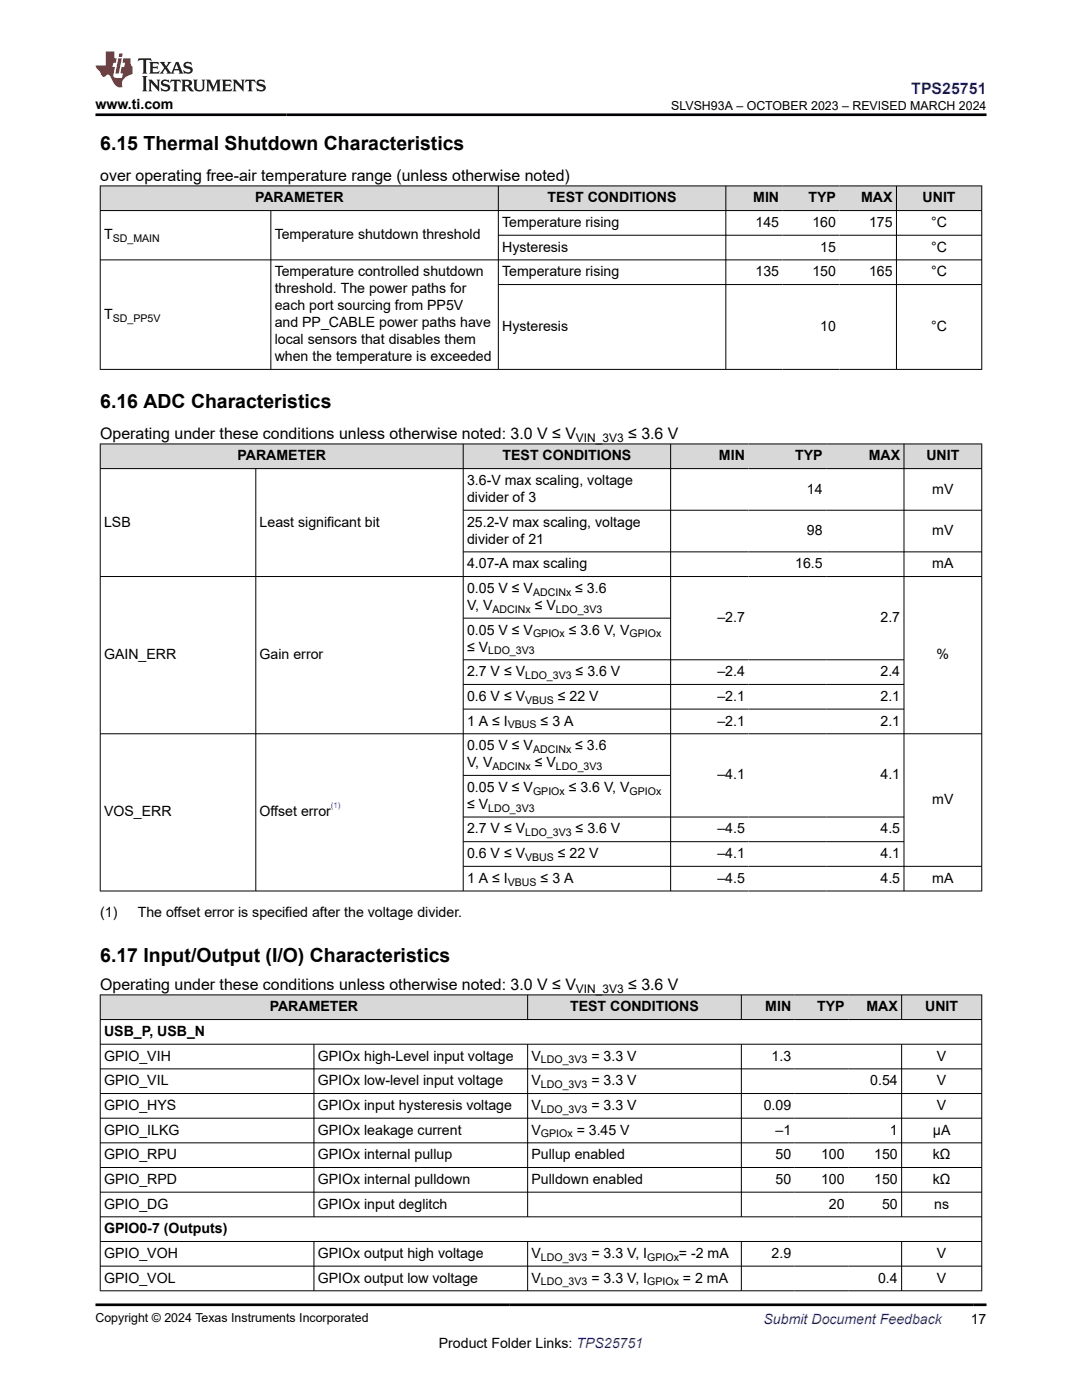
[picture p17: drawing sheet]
<svg xmlns="http://www.w3.org/2000/svg" width="216mm" height="279mm" viewBox="0 0 216 279" stroke-linecap="round" stroke-linejoin="round" font-family="sans-serif">
<defs><g id="words">
<g font-size="3.9">
<text x="20" y="29.9">6.15 Thermal Shutdown Characteristics</text>
<text x="20" y="81.4">6.16 ADC Characteristics</text>
<text x="20" y="192.1">6.17 Input/Output (I/O) Characteristics</text>
</g>
<text font-size="3.2" fill="#00f" x="181.8" y="18.7">TPS25751</text>
<g font-size="3.2">
<text x="20" y="36.1">over operating free-air temperature range (unless otherwise noted)</text>
<text x="20" y="87.5">Operating under these conditions unless otherwise noted: 3.0 V ≤ V</text>
<text x="125.3" y="87.5">≤ 3.6 V</text>
<text x="20" y="197.5">Operating under these conditions unless otherwise noted: 3.0 V ≤ V</text>
<text x="125.3" y="197.5">≤ 3.6 V</text>
</g>
<g font-size="2.8">
<text x="19.1" y="21.8">www.ti.com</text>
<text x="50.9" y="40.4">PARAMETER</text>
<text x="109.3" y="40.4">TEST CONDITIONS</text>
<text x="150.3" y="40.4">MIN</text>
<text x="161.3" y="40.4">TYP</text>
<text x="171.8" y="40.4">MAX</text>
<text x="184.1" y="40.4">UNIT</text>
<text x="20.8" y="47.8">T</text>
<text x="54.8" y="47.8">Temperature shutdown threshold</text>
<text x="100.2" y="45.3">Temperature rising</text>
<text x="150.8" y="45.3">145</text>
<text x="162.1" y="45.3">160</text>
<text x="173.4" y="45.3">175</text>
<text x="185.8" y="45.3">°C</text>
<text x="100.2" y="50.2">Hysteresis</text>
<text x="163.7" y="50.2">15</text>
<text x="185.8" y="50.2">°C</text>
<text x="54.8" y="55.1">Temperature controlled shutdown</text>
<text x="54.8" y="58.5">threshold. The power paths for</text>
<text x="100.2" y="55.1">Temperature rising</text>
<text x="150.8" y="55.1">135</text>
<text x="162.1" y="55.1">150</text>
<text x="173.4" y="55.1">165</text>
<text x="185.8" y="55.1">°C</text>
<text x="20.8" y="63.6">T</text>
<text x="54.8" y="61.9">each port sourcing from PP5V</text>
<text x="54.8" y="65.3">and PP_CABLE power paths have</text>
<text x="54.8" y="68.7">local sensors that disables them</text>
<text x="100.2" y="66.1">Hysteresis</text>
<text x="163.7" y="66.1">10</text>
<text x="185.8" y="66.1">°C</text>
<text x="54.8" y="72.1">when the temperature is exceeded</text>
<text x="47.4" y="91.9">PARAMETER</text>
<text x="100.3" y="91.9">TEST CONDITIONS</text>
<text x="143.5" y="91.9">MIN</text>
<text x="158.7" y="91.9">TYP</text>
<text x="173.3" y="91.9">MAX</text>
<text x="184.8" y="91.9">UNIT</text>
<text x="93.2" y="96.8">3.6-V max scaling, voltage</text>
<text x="93.2" y="100.2">divider of 3</text>
<text x="161" y="98.5">14</text>
<text x="186" y="98.5">mV</text>
<text x="20.8" y="105.1">LSB</text>
<text x="51.8" y="105.1">Least significant bit</text>
<text x="93.2" y="105.1">25.2-V max scaling, voltage</text>
<text x="161" y="106.8">98</text>
<text x="186" y="106.8">mV</text>
<text x="93.2" y="108.5">divider of 21</text>
<text x="93.2" y="113.4">4.07-A max scaling</text>
<text x="158.7" y="113.4">16.5</text>
<text x="186" y="113.4">mA</text>
<text x="93.2" y="118.3">0.05 V ≤ V</text>
<text x="114.8" y="118.3">≤ 3.6</text>
<text x="93.2" y="121.7">V, V</text>
<text x="106.7" y="121.7">≤ V</text>
<text x="143.1" y="124.2">–2.7</text>
<text x="175.7" y="124.2">2.7</text>
<text x="20.8" y="131.6">GAIN_ERR</text>
<text x="51.8" y="131.6">Gain error</text>
<text x="93.2" y="130">≤ V</text>
<text x="93.2" y="126.6">0.05 V ≤ V</text>
<text x="113.5" y="126.6">≤ 3.6 V, V</text>
<text x="186.9" y="131.6">%</text>
<text x="93.2" y="134.9">2.7 V ≤ V</text>
<text x="114.9" y="134.9">≤ 3.6 V</text>
<text x="143.1" y="134.9">–2.4</text>
<text x="175.7" y="134.9">2.4</text>
<text x="93.2" y="139.9">0.6 V ≤ V</text>
<text x="111.3" y="139.9">≤ 22 V</text>
<text x="143.1" y="139.9">–2.1</text>
<text x="175.7" y="139.9">2.1</text>
<text x="93.2" y="144.8">1 A ≤ I</text>
<text x="93.2" y="149.7">0.05 V ≤ V</text>
<text x="107.9" y="144.8">≤ 3 A</text>
<text x="114.8" y="149.7">≤ 3.6</text>
<text x="143.1" y="144.8">–2.1</text>
<text x="175.7" y="144.8">2.1</text>
<text x="93.2" y="153.1">V, V</text>
<text x="106.7" y="153.1">≤ V</text>
<text x="143.1" y="155.6">–4.1</text>
<text x="175.7" y="155.6">4.1</text>
<text x="93.2" y="161.4">≤ V</text>
<text x="93.2" y="158">0.05 V ≤ V</text>
<text x="113.5" y="158">≤ 3.6 V, V</text>
<text x="186" y="160.5">mV</text>
<text x="20.8" y="162.9">VOS_ERR</text>
<text x="51.8" y="162.9">Offset error</text>
<text x="93.2" y="166.3">2.7 V ≤ V</text>
<text x="114.9" y="166.3">≤ 3.6 V</text>
<text x="143.1" y="166.3">–4.5</text>
<text x="175.7" y="166.3">4.5</text>
<text x="93.2" y="171.2">0.6 V ≤ V</text>
<text x="111.3" y="171.2">≤ 22 V</text>
<text x="143.1" y="171.2">–4.1</text>
<text x="175.7" y="171.2">4.1</text>
<text x="93.2" y="176.2">1 A ≤ I</text>
<text x="107.9" y="176.2">≤ 3 A</text>
<text x="143.1" y="176.2">–4.5</text>
<text x="175.7" y="176.2">4.5</text>
<text x="186" y="176.2">mA</text>
<text x="20" y="183">(1)</text>
<text x="27.5" y="183">The offset error is specified after the voltage divider.</text>
<text x="53.8" y="201.8">PARAMETER</text>
<text x="113.7" y="201.8">TEST CONDITIONS</text>
<text x="152.7" y="201.8">MIN</text>
<text x="163.1" y="201.8">TYP</text>
<text x="172.9" y="201.8">MAX</text>
<text x="184.6" y="201.8">UNIT</text>
<text x="20.8" y="206.7">USB_P, USB_N</text>
<text x="20.8" y="211.7">GPIO_VIH</text>
<text x="63.4" y="211.7">GPIOx high-Level input voltage</text>
<text x="106.1" y="211.7">V</text>
<text x="118" y="211.7">= 3.3 V</text>
<text x="154" y="211.7">1.3</text>
<text x="187" y="211.7">V</text>
<text x="20.8" y="216.6">GPIO_VIL</text>
<text x="20.8" y="221.5">GPIO_HYS</text>
<text x="63.4" y="216.6">GPIOx low-level input voltage</text>
<text x="63.4" y="221.5">GPIOx input hysteresis voltage</text>
<text x="106.1" y="216.6">V</text>
<text x="106.1" y="221.5">V</text>
<text x="118" y="216.6">= 3.3 V</text>
<text x="118" y="221.5">= 3.3 V</text>
<text x="152.4" y="221.5">0.09</text>
<text x="173.6" y="216.6">0.54</text>
<text x="187" y="216.6">V</text>
<text x="187" y="221.5">V</text>
<text x="20.8" y="226.4">GPIO_ILKG</text>
<text x="63.4" y="226.4">GPIOx leakage current</text>
<text x="106.1" y="226.4">V</text>
<text x="115.1" y="226.4">= 3.45 V</text>
<text x="154.7" y="226.4">–1</text>
<text x="177.6" y="226.4">1</text>
<text x="186.2" y="226.4">µA</text>
<text x="20.8" y="231.4">GPIO_RPU</text>
<text x="63.4" y="231.4">GPIOx internal pullup</text>
<text x="106.1" y="231.4">Pullup enabled</text>
<text x="154.7" y="231.4">50</text>
<text x="163.8" y="231.4">100</text>
<text x="174.4" y="231.4">150</text>
<text x="186.1" y="231.4">kΩ</text>
<text x="20.8" y="236.3">GPIO_RPD</text>
<text x="63.4" y="236.3">GPIOx internal pulldown</text>
<text x="106.1" y="236.3">Pulldown enabled</text>
<text x="154.7" y="236.3">50</text>
<text x="163.8" y="236.3">100</text>
<text x="174.4" y="236.3">150</text>
<text x="186.1" y="236.3">kΩ</text>
<text x="20.8" y="241.2">GPIO_DG</text>
<text x="63.4" y="241.2">GPIOx input deglitch</text>
<text x="165.4" y="241.2">20</text>
<text x="176" y="241.2">50</text>
<text x="186.4" y="241.2">ns</text>
<text x="20.8" y="246.1">GPIO0-7 (Outputs)</text>
<text x="20.8" y="251">GPIO_VOH</text>
<text x="63.4" y="251">GPIOx output high voltage</text>
<text x="106.1" y="251">V</text>
<text x="118" y="251">= 3.3 V, I</text>
<text x="135.5" y="251">= -2 mA</text>
<text x="154" y="251">2.9</text>
<text x="187" y="251">V</text>
<text x="20.8" y="256">GPIO_VOL</text>
<text x="63.4" y="256">GPIOx output low voltage</text>
<text x="106.1" y="256">V</text>
<text x="118" y="256">= 3.3 V, I</text>
<text x="136.3" y="256">= 2 mA</text>
<text x="175.2" y="256">0.4</text>
<text x="187" y="256">V</text>
<text x="87.6" y="269">Product Folder Links: TPS25751</text>
<text x="193.7" y="264.2">17</text>
</g>
<text font-size="2.8" fill="#00f" x="152.4" y="264.2">Submit Document Feedback</text>
<g font-size="2.5">
<text x="133.9" y="21.9">SLVSH93A – OCTOBER 2023 – REVISED MARCH 2024</text>
<text x="19.1" y="263.9">Copyright © 2024 Texas Instruments Incorporated</text>
</g>
<g font-size="2.4">
<text x="114.9" y="88.2">VIN_3V3</text>
<text x="114.9" y="198.1">VIN_3V3</text>
</g>
<g font-size="2.1">
<text x="22.5" y="48.3">SD_MAIN</text>
<text x="22.5" y="64.2">SD_PP5V</text>
<text x="106.4" y="118.9">ADCINx</text>
<text x="98.3" y="122.3">ADCINx</text>
<text x="110.9" y="122.3">LDO_3V3</text>
<text x="97.4" y="130.6">LDO_3V3</text>
<text x="106.4" y="127.2">GPIOx</text>
<text x="125.6" y="127.2">GPIOx</text>
<text x="104.8" y="135.5">LDO_3V3</text>
<text x="104.8" y="140.4">VBUS</text>
<text x="101.3" y="145.4">VBUS</text>
<text x="98.3" y="153.7">ADCINx</text>
<text x="106.4" y="150.3">ADCINx</text>
<text x="110.9" y="153.7">LDO_3V3</text>
<text x="97.4" y="162">LDO_3V3</text>
<text x="106.4" y="158.6">GPIOx</text>
<text x="125.6" y="158.6">GPIOx</text>
<text x="104.8" y="166.9">LDO_3V3</text>
<text x="104.8" y="171.8">VBUS</text>
<text x="101.3" y="176.7">VBUS</text>
<text x="107.9" y="212.2">LDO_3V3</text>
<text x="107.9" y="217.2">LDO_3V3</text>
<text x="107.9" y="222.1">LDO_3V3</text>
<text x="107.9" y="227">GPIOx</text>
<text x="107.9" y="251.6">LDO_3V3</text>
<text x="129.1" y="251.6">GPIOx</text>
<text x="107.9" y="256.5">LDO_3V3</text>
<text x="129.1" y="256.5">GPIOx</text>
</g>
<text font-size="1.6" fill="#00f" x="66" y="161.3">(1)</text>
</g></defs>
<g fill="#d8d8d8">
<path d="M20 37.1h175.9v4.9h-175.9z" fill-rule="evenodd"/>
<path d="M20.1 37.2h79.3v4.8h-79.3z" fill-rule="evenodd"/>
<path d="M99.5 37.2h45.3v4.8h-45.3z" fill-rule="evenodd"/>
<path d="M144.9 37.2h11.3v4.8h-11.3z" fill-rule="evenodd"/>
<path d="M156.2 37.2h11.3v4.8h-11.3z" fill-rule="evenodd"/>
<path d="M167.5 37.2h11.3v4.8h-11.3z" fill-rule="evenodd"/>
<path d="M178.9 37.2h16.9v4.8h-16.9z" fill-rule="evenodd"/>
</g>
<path d="M19.9 37.1h176.1M20 37v36.8M99.4 37v36.8M144.8 37v36.8M178.9 37v36.8M195.9 37v36.8M19.9 42h176.1M19.9 51.9h176.1M54 42v31.8M99.4 46.9h96.6M99.4 56.8h96.6M19.9 73.7h176.1" fill="none" stroke="#000" stroke-width=".2"/>
<g fill="#d8d8d8">
<path d="M20 88.6h175.9v4.9h-175.9z" fill-rule="evenodd"/>
<path d="M20.1 88.7h72.3v4.8h-72.3z" fill-rule="evenodd"/>
<path d="M92.5 88.7h41.3v4.8h-41.3z" fill-rule="evenodd"/>
<path d="M133.9 88.7h15.4v4.8h-15.4z" fill-rule="evenodd"/>
<path d="M149.3 88.7h15.6v4.8h-15.6z" fill-rule="evenodd"/>
<path d="M164.9 88.7h15.4v4.8h-15.4z" fill-rule="evenodd"/>
<path d="M180.4 88.7h15.4v4.8h-15.4z" fill-rule="evenodd"/>
</g>
<g fill="none" stroke="#000" stroke-width=".2">
<path d="M19.9 88.6h176.1M19.9 93.5h176.1M20 88.5v89.4M51 93.5v84.4M92.4 88.5v89.4M133.8 88.5v89.4M180.4 88.5v89.4M195.9 88.5v89.4M19.9 115.1h176.1M92.4 101.8h103.6M92.4 110.1h103.6M92.4 123.4h41.5"/>
<path d="M92.4 131.7h88M92.4 136.6h88M19.9 146.4h176.1M92.4 141.5h88M92.4 154.7h41.5M19.9 177.8h176.1M92.4 168h88M180.4 163.1h-88M196 172.9h-103.6"/>
</g>
<g fill="#d8d8d8">
<path d="M20 198.6h175.9v4.9h-175.9z" fill-rule="evenodd"/>
<path d="M20.1 198.6h85.1v4.8h-85.1z" fill-rule="evenodd"/>
<path d="M105.3 198.6h42.6v4.8h-42.6z" fill-rule="evenodd"/>
<path d="M148 198.6h10.6v4.8h-10.6z" fill-rule="evenodd"/>
<path d="M158.6 198.6h10.6v4.8h-10.6z" fill-rule="evenodd"/>
<path d="M169.2 198.6h10.6v4.8h-10.6z" fill-rule="evenodd"/>
<path d="M180 198.6h15.8v4.8h-15.8z" fill-rule="evenodd"/>
</g>
<g fill="none" stroke="#000" stroke-width=".2">
<path d="M19.9 198.6h176.1M20 198.5v59.2M105.3 198.5v5M147.9 198.5v5M179.9 198.5v5M195.9 198.5v59.2M19.9 203.5h176.1M19.9 208.4h176.1M19.9 213.3h176.1M19.9 218.2h176.1M62.6 208.4v34.5M105.3 208.4v34.5"/>
<path d="M147.9 208.4v34.5M179.9 208.4v34.5M19.9 223.2h176.1M19.9 228.1h176.1M19.9 233h176.1M19.9 237.9h176.1M19.9 242.8h176.1M19.9 247.8h176.1M19.9 252.7h176.1M19.9 257.6h176.1M62.6 247.8v9.9M105.3 247.8v9.9"/>
<path d="M147.9 247.8v9.9M179.9 247.8v9.9"/>
</g>
<path d="M27.7 11.6l-.2 .6 .5-.2h.6v.1v2.2l-.2 .4h1l-.2-.4v-2.2v-.1h.5l.5 .2-.1-.6zM29.8 12.4l.2 .3v1.6l-.2 .4h1.9l.1-.6a1.08 1.08 0 0 1-1.3 .2v-.7h.6l.4 .2v-.7l-.4 .2h-.6v-.5l.2-.2a1 1 0 0 1 1 .3l-.1-.5zM31.8 12.4l1 1.1-1 1.2h.9l-.2-.2 .4-.8 .5 .8-.2 .2h1.6l-.2-.2 .1-.5h1l.1 .5-.1 .2h.9l-.2-.4-.8-1.9h-.5l-1 2.1-.8-1.1 .9-1h-.8l.2 .2-.5 .6-.3-.6 .1-.2zM35.2 12.8l.4 1h-.8zM36.8 12.5a.65 .65 0 0 0-.2 .7 .65 .65 0 0 0 .6 .5l.7 .1 .1 .3a.79 .79 0 0 1-.7 .4 .79 .79 0 0 1-.7-.5l.1 .7 .2-.1a.93 .93 0 0 0 1.1 0 .93 .93 0 0 0 .4-.9 1.46 1.46 0 0 0-1.2-.6l-.1-.3a1.09 1.09 0 0 1 1.2 .2l-.2-.6-.1 .1-.6-.2zM28.4 15.2l.2 .4v2.2l-.2 .4h1l-.2-.4v-2.2l.2-.4zM29.6 15.9l.2 .4v1.5l-.2 .4h.8l-.3-.4v-1.3l1.7 1.8v-2l.2-.4h-.8l.2 .2 .1 1.1-1.2-1.3zM32.3 16a.65 .65 0 0 0-.2 .8 .65 .65 0 0 0 .7 .4l.6 .2 .1 .2a.79 .79 0 0 1-.7 .4 .79 .79 0 0 1-.7-.5l.1 .7 .2-.1a.93 .93 0 0 0 1.1 .1 .93 .93 0 0 0 .4-1 1.46 1.46 0 0 0-1.2-.5l-.1-.4a1.09 1.09 0 0 1 1.2 .2l-.2-.6-.1 .1-.6-.1zM34.1 15.9l-.1 .6a.63 .63 0 0 1 .7-.3l.1 1.6-.3 .4h1l-.2-.4v-1.6a.66 .66 0 0 1 .8 .3l-.1-.6zM36.2 15.9l.2 .4v1.5l-.2 .4h.9l-.2-.2v-.7h.5l.1 .2a.79 .79 0 0 0 1.2 .6l-1-.9a.61 .61 0 0 0 .6-.6 .61 .61 0 0 0-.5-.7zM36.9 16.2h.2a.47 .47 0 0 1 .5 .1 .47 .47 0 0 1 .1 .5l-.2 .1-.6 .1zM38.5 15.9l.2 .2a2.27 2.27 0 0 0 .4 2 1.04 1.04 0 0 0 1.7-.7v-1.3l.2-.2h-.8l.2 .4v1.1a.6 .6 0 0 1-.6 .6 .6 .6 0 0 1-.6-.6v-1.1l.3-.4zM41.1 15.9l.2 .4v1.5l-.2 .4h.7l-.2-.4v-1.4l.9 1.9 .8-1.9v1.4l-.2 .4h1l-.3-.4v-1.5l.3-.4h-.8l-.7 1.5-.7-1.5zM44.3 15.9l.2 .4v1.5l-.2 .4h1.9l.1-.6a1.09 1.09 0 0 1-1.3 .2v-.7h.6l.4 .2v-.6l-.4 .2h-.6v-.6l.2-.1a1.01 1.01 0 0 1 1 .3l-.1-.6zM46.4 15.9l.3 .4v1.5l-.3 .4h.8l-.2-.4v-1.3l1.6 1.8v-2l.2-.4h-.7l.2 .2v1.1l-1.2-1.3zM49 15.9l-.1 .6a.63 .63 0 0 1 .8-.3v1.6l-.3 .4h1l-.2-.4v-1.6a.66 .66 0 0 1 .8 .3l-.1-.6zM51.4 16a.65 .65 0 0 0-.2 .8 .65 .65 0 0 0 .6 .4l.6 .2 .2 .2a.79 .79 0 0 1-.8 .4 .79 .79 0 0 1-.6-.5l.1 .7 .2-.1a.93 .93 0 0 0 1 .1 .93 .93 0 0 0 .5-1 1.46 1.46 0 0 0-1.3-.5l-.1-.4a1.09 1.09 0 0 1 1.3 .2l-.2-.6-.2 .1-.5-.1z" fill="#231f20"/>
<path d="M21.1 10.3v2.7h-2.1l.1 .4 .9 1a.95 .95 0 0 0 .9 .9 .59 .59 0 0 1 .6-.4 .59 .59 0 0 1 .5 .3l.4 .8a1.59 1.59 0 0 0 2.1 1.4 1.61 1.61 0 0 1 1-2.3l1-.3-.1-1.5a1.59 1.59 0 0 1-.4-1.7h-1.4l-.2 .9h.5l-.1 .9h-.5l-.2 .9v.3l.4 .1-.2 .9h-.6a.73 .73 0 0 1-1.1-.7l.3-1.5h-.5l.2-.9h.5l.2-.9h-.5v-1.3zM23.6 11.6l-.6 3.1h.7l.6-3.1zM23.8 10.7l-.1 .6h.7l.1-.6z" fill="#ed1c24"/>
<path d="M19.1 22.9h177.8M19.1 260.4h177.8" fill="none" stroke="#000" stroke-width=".53"/>
<use href="#words"/>
</svg>
